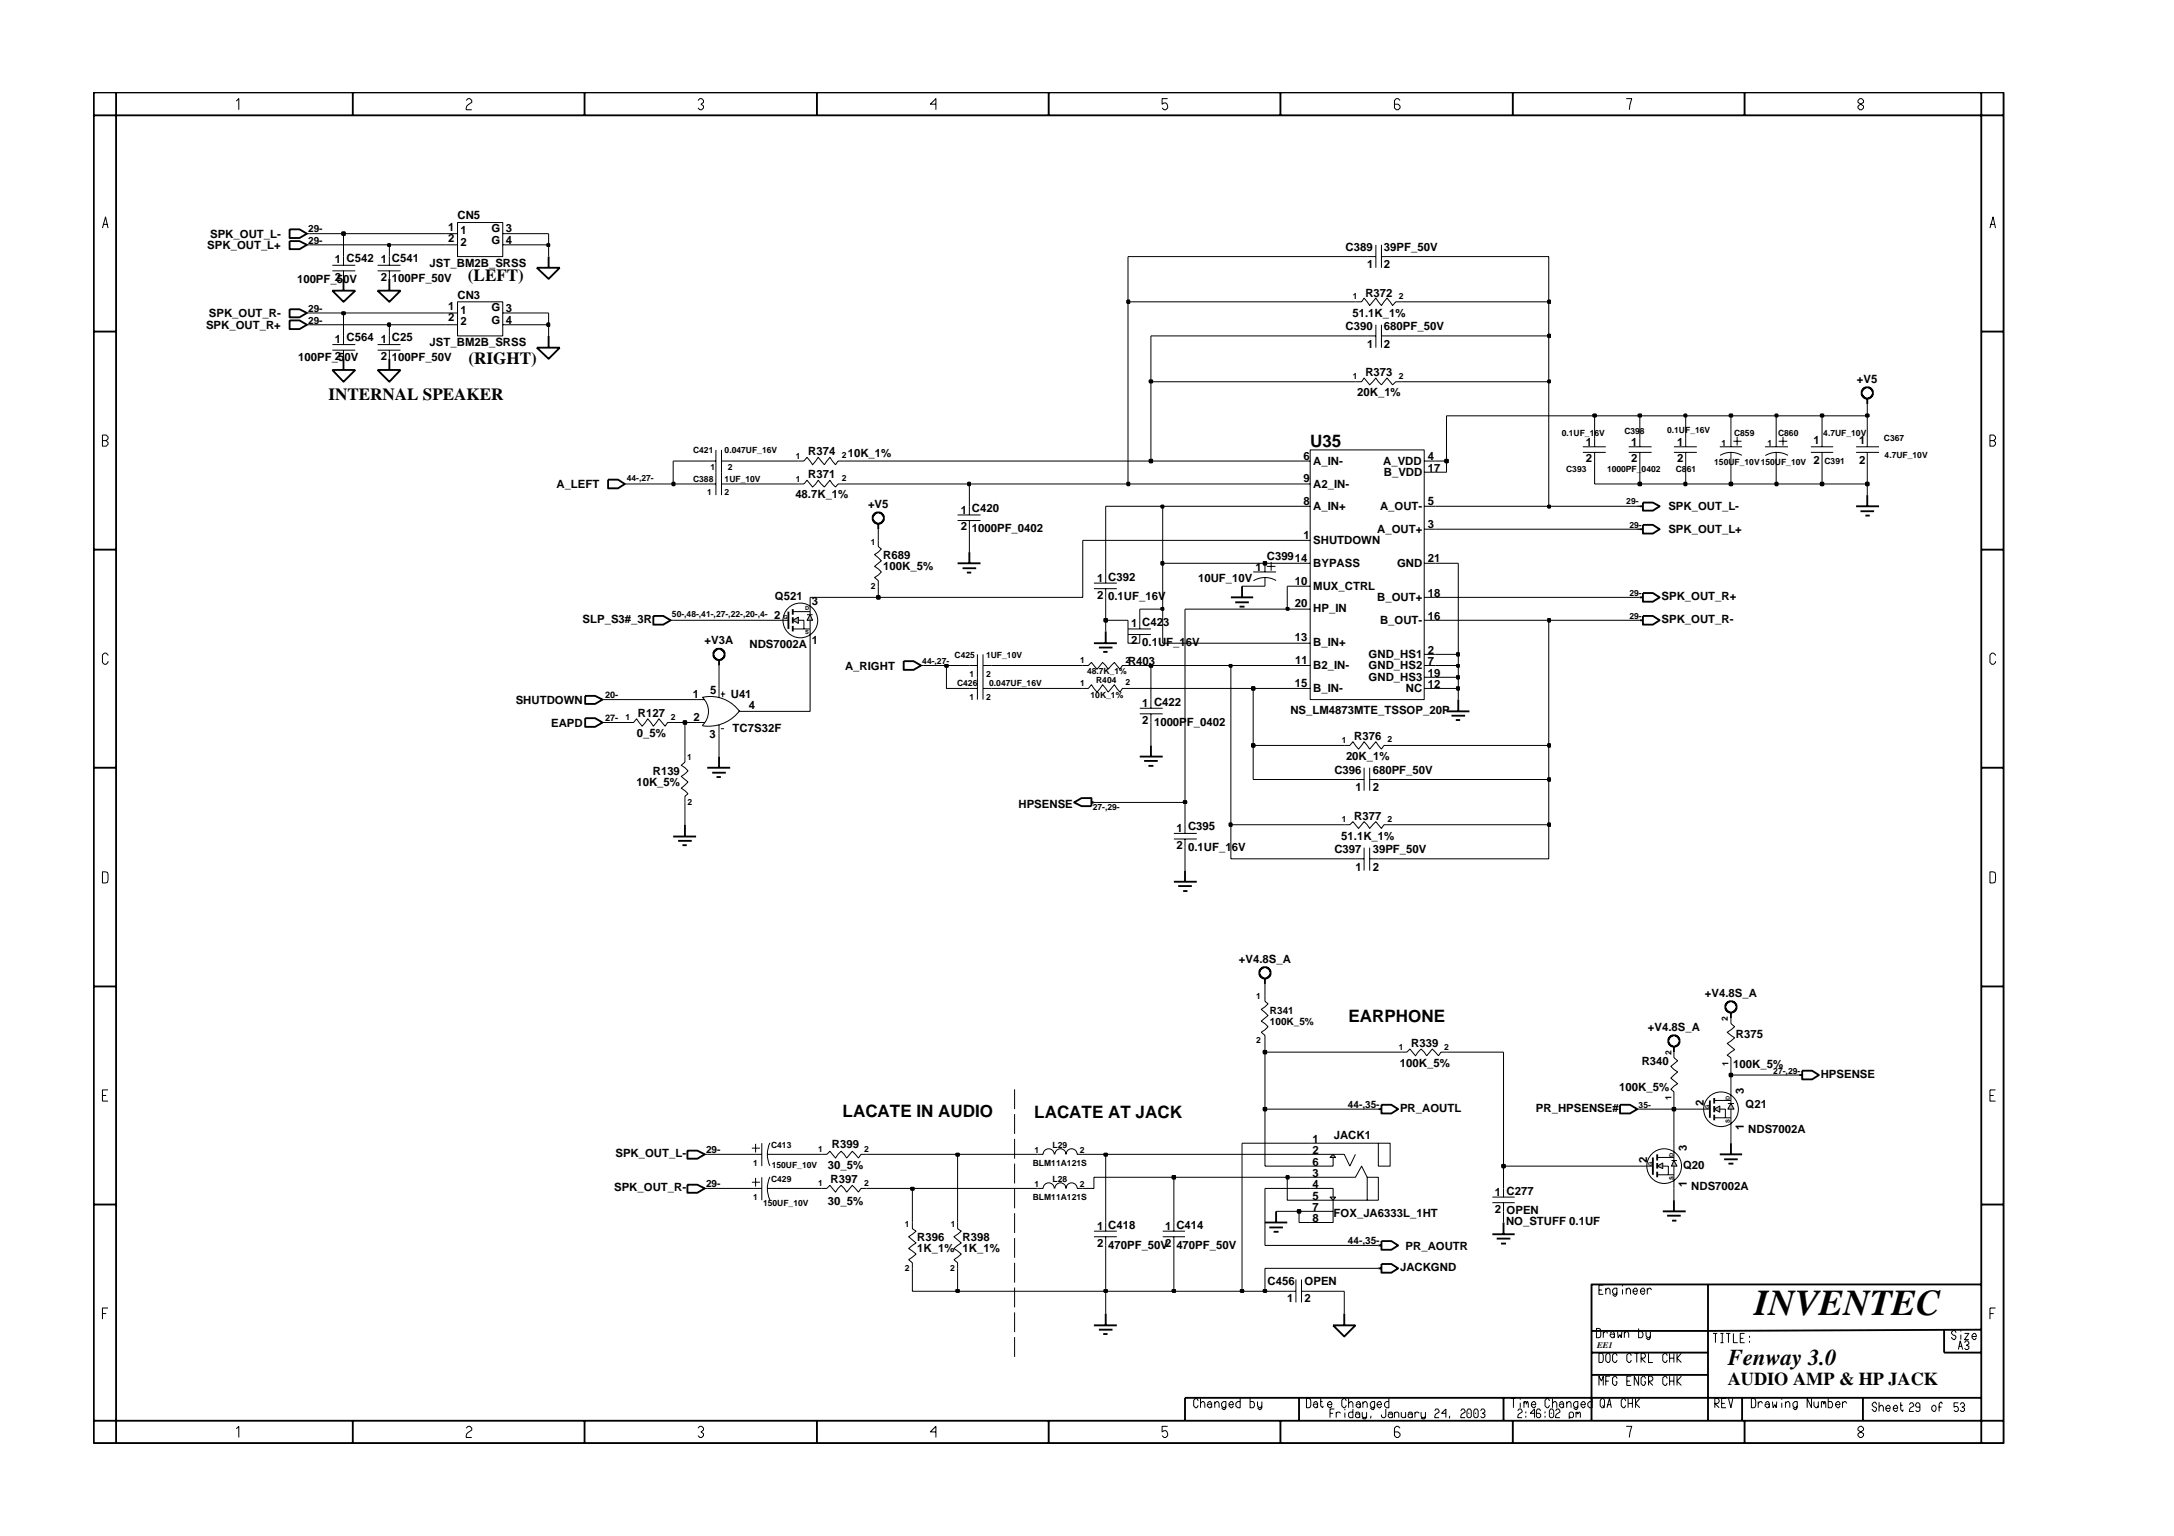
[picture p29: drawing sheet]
<svg xmlns="http://www.w3.org/2000/svg" width="297mm" height="210mm" viewBox="0 0 297 210" stroke-linecap="round" stroke-linejoin="round" font-family="sans-serif">
<defs><g id="words">
<text font-size="5" x="239.7" y="179.7">INVENTEC</text>
<text font-size="3.1" x="236.1" y="186.5">Fenway 3.0</text>
<text font-size="2.5" x="236.1" y="189.2">AUDIO AMP &amp; HP JACK</text>
<g font-size="2.3">
<text x="63.9" y="38.4">(LEFT)</text>
<text x="64" y="49.7">(RIGHT)</text>
<text x="44.9" y="54.7">INTERNAL SPEAKER</text>
<text x="179" y="61.1">U35</text>
<text x="184.3" y="139.6">EARPHONE</text>
<text x="115.1" y="152.6">LACATE IN AUDIO</text>
<text x="141.3" y="152.8">LACATE AT JACK</text>
</g>
<g font-size="1.6">
<text x="62.5" y="30">CN5</text>
<text x="28.3" y="34">SPK_OUT_L+</text>
<text x="28.7" y="32.5">SPK_OUT_L-</text>
<text x="45.7" y="36">1 C542</text>
<text x="52" y="36">1 C541</text>
<text x="61.2" y="31.6">1</text>
<text x="61.2" y="33.1">2</text>
<text x="62.9" y="32">1</text>
<text x="62.9" y="33.6">2</text>
<text x="67.2" y="31.7">G</text>
<text x="67.2" y="33.3">G</text>
<text x="69.1" y="31.8">3</text>
<text x="69.1" y="33.3">4</text>
<text x="183.9" y="34.3">C389</text>
<text x="189.1" y="34.3">39PF_50V</text>
<text x="40.6" y="38.7">100PF_50V</text>
<text x="45.7" y="38.4">2</text>
<text x="52" y="38.4">2</text>
<text x="53.5" y="38.5">100PF_50V</text>
<text x="58.7" y="36.4">JST_BM2B_SRSS</text>
<text x="62.5" y="40.9">CN3</text>
<text x="186.6" y="40.6">R372</text>
<text x="186.8" y="36.6">1</text>
<text x="189.1" y="36.6">2</text>
<text x="28.2" y="44.9">SPK_OUT_R+</text>
<text x="28.5" y="43.3">SPK_OUT_R-</text>
<text x="45.7" y="46.9">1 C564</text>
<text x="52" y="46.9">1 C25</text>
<text x="58.7" y="47.3">JST_BM2B_SRSS</text>
<text x="61.2" y="42.4">1</text>
<text x="61.2" y="43.9">2</text>
<text x="62.9" y="42.9">1</text>
<text x="62.9" y="44.5">2</text>
<text x="67.2" y="42.6">G</text>
<text x="67.2" y="44.3">G</text>
<text x="69.1" y="42.6">3</text>
<text x="69.1" y="44.2">4</text>
<text x="183.9" y="45.1">C390</text>
<text x="184.8" y="43.3">51.1K_1%</text>
<text x="186.8" y="47.5">1</text>
<text x="189.1" y="47.5">2</text>
<text x="189.1" y="45.1">680PF_50V</text>
<text x="40.8" y="49.4">100PF_50V</text>
<text x="45.7" y="49.2">2</text>
<text x="52" y="49.2">2</text>
<text x="53.5" y="49.4">100PF_50V</text>
<text x="186.6" y="51.4">R373</text>
<text x="253.7" y="52.3">+V5</text>
<text x="185.4" y="54.1">20K_1%</text>
<text x="110.4" y="62.2">R374</text>
<text x="110.4" y="65.4">R371</text>
<text x="115.8" y="62.4">10K_1%</text>
<text x="178.1" y="65.9">9</text>
<text x="178.1" y="62.8">6</text>
<text x="179.4" y="63.5">A_IN-</text>
<text x="189" y="63.5">A_VDD</text>
<text x="189.1" y="65">B_VDD</text>
<text x="195.1" y="62.9">4</text>
<text x="195.1" y="64.4">17</text>
<text x="216.7" y="63.2">2</text>
<text x="216.7" y="60.9">1</text>
<text x="222.9" y="63.2">2</text>
<text x="222.9" y="60.9">1</text>
<text x="229.1" y="60.9">1</text>
<text x="229.1" y="63.2">2</text>
<text x="247.8" y="60.7">1</text>
<text x="247.8" y="63.4">2</text>
<text x="254" y="60.7">1</text>
<text x="254" y="63.4">2</text>
<text x="76" y="66.7">A_LEFT</text>
<text x="108.7" y="68.1">48.7K_1%</text>
<text x="118.6" y="69.4">+V5</text>
<text x="131.3" y="70.2">1 C420</text>
<text x="178.1" y="69">8</text>
<text x="179.4" y="66.6">A2_IN-</text>
<text x="179.4" y="69.7">A_IN+</text>
<text x="188.6" y="69.7">A_OUT-</text>
<text x="195.1" y="69">5</text>
<text x="228" y="69.8">SPK_OUT_L-</text>
<text x="120.7" y="76.4">R689</text>
<text x="120.7" y="77.9">100K_5%</text>
<text x="131.3" y="72.5">2</text>
<text x="132.8" y="72.7">1000PF_0402</text>
<text x="171.6" y="78">1</text>
<text x="173.1" y="76.5">C39914</text>
<text x="178.1" y="73.7">1</text>
<text x="179.4" y="74.3">SHUTDOWN</text>
<text x="179.4" y="77.5">BYPASS</text>
<text x="188.2" y="72.8">A_OUT+</text>
<text x="190.9" y="77.5">GND</text>
<text x="195.1" y="72.1">3</text>
<text x="195.1" y="76.8">21</text>
<text x="228" y="72.9">SPK_OUT_L+</text>
<text x="105.9" y="82.1">Q521</text>
<text x="110.9" y="82.7">3</text>
<text x="149.9" y="79.5">1 C392</text>
<text x="149.9" y="81.9">2</text>
<text x="151.4" y="82.1">0.1UF_16V</text>
<text x="163.7" y="79.5">10UF_10V</text>
<text x="176.9" y="83">20</text>
<text x="176.9" y="79.9">10</text>
<text x="179.4" y="83.6">HP_IN</text>
<text x="179.4" y="80.6">MUX_CTRL</text>
<text x="188.2" y="82.1">B_OUT+</text>
<text x="195.1" y="81.5">18</text>
<text x="227" y="82">SPK_OUT_R+</text>
<text x="79.6" y="85.2">SLP_S3#_3R</text>
<text x="96.3" y="88">+V3A</text>
<text x="102.4" y="88.6">NDS7002A</text>
<text x="105.8" y="84.6">2</text>
<text x="110.9" y="88">1</text>
<text x="154.5" y="85.7">1 C423</text>
<text x="154.5" y="88.1">2</text>
<text x="156.1" y="88.2">0.1UF_16V</text>
<text x="176.9" y="87.6">13</text>
<text x="179.4" y="88.3">B_IN+</text>
<text x="187" y="89.9">GND_HS1</text>
<text x="188.6" y="85.3">B_OUT-</text>
<text x="195.1" y="84.7">16</text>
<text x="195.1" y="89.3">2</text>
<text x="227" y="85.2">SPK_OUT_R-</text>
<text x="94.7" y="95.4">1</text>
<text x="97" y="94.8">5</text>
<text x="99.9" y="95.3">U41</text>
<text x="115.5" y="91.5">A_RIGHT</text>
<text x="154.1" y="90.9">R403</text>
<text x="176.9" y="93.9">15</text>
<text x="177" y="90.8">11</text>
<text x="179.4" y="91.4">B2_IN-</text>
<text x="179.4" y="94.6">B_IN-</text>
<text x="187" y="93">GND_HS3</text>
<text x="187" y="91.4">GND_HS2</text>
<text x="192.1" y="94.6">NC</text>
<text x="195.1" y="90.9">7</text>
<text x="195.1" y="92.5">19</text>
<text x="195.1" y="94">12</text>
<text x="70.5" y="96.2">SHUTDOWN</text>
<text x="75.3" y="99.3">EAPD</text>
<text x="87" y="100.8">0_5%</text>
<text x="87.2" y="98">R127</text>
<text x="94.8" y="98.6">2</text>
<text x="97" y="100.9">3</text>
<text x="100.1" y="100">TC7S32F</text>
<text x="102.3" y="97">4</text>
<text x="156.1" y="96.6">1 C422</text>
<text x="156.1" y="98.9">2</text>
<text x="157.7" y="99.2">1000PF_0402</text>
<text x="176.3" y="97.6">NS_LM4873MTE_TSSOP_20P</text>
<text x="185" y="101.1">R376</text>
<text x="86.9" y="107.5">10K_5%</text>
<text x="89.2" y="105.9">R139</text>
<text x="182.3" y="105.7">C396</text>
<text x="183.9" y="103.8">20K_1%</text>
<text x="187.6" y="105.7">680PF_50V</text>
<text x="139.2" y="110.4">HPSENSE</text>
<text x="160.7" y="113.7">1 C395</text>
<text x="185" y="112">R377</text>
<text x="185.2" y="108">1</text>
<text x="187.6" y="108">2</text>
<text x="160.7" y="116">2</text>
<text x="162.3" y="116.3">0.1UF_16V</text>
<text x="182.3" y="116.6">C397</text>
<text x="183.3" y="114.7">51.1K_1%</text>
<text x="185.2" y="119">1</text>
<text x="187.6" y="116.6">39PF_50V</text>
<text x="187.6" y="119">2</text>
<text x="169.3" y="131.6">+V4.8S_A</text>
<text x="232.9" y="136.2">+V4.8S_A</text>
<text x="192.8" y="143.1">R339</text>
<text x="225.2" y="140.9">+V4.8S_A</text>
<text x="237.2" y="141.8">R375</text>
<text x="191.3" y="145.8">100K_5%</text>
<text x="221.2" y="149">100K_5%</text>
<text x="224.3" y="145.6">R340</text>
<text x="236.8" y="145.9">100K_5%</text>
<text x="238.3" y="149.5" transform="rotate(-90 238.3 149.5)">3</text>
<text x="248.8" y="147.3">HPSENSE</text>
<text x="182.2" y="155.7">JACK1</text>
<text x="191.3" y="152">PR_AOUTL</text>
<text x="209.9" y="152">PR_HPSENSE#</text>
<text x="232.8" y="151.1" transform="rotate(-90 232.8 151.1)">2</text>
<text x="238.3" y="154.4" transform="rotate(-90 238.3 154.4)">1</text>
<text x="238.5" y="151.4">Q21</text>
<text x="238.9" y="154.8">NDS7002A</text>
<text x="84.1" y="158.2">SPK_OUT_L-</text>
<text x="113.1" y="159.7">30_5%</text>
<text x="113.5" y="161.6">R397</text>
<text x="113.7" y="156.8">R399</text>
<text x="179.4" y="156.1">1</text>
<text x="179.4" y="157.7">2</text>
<text x="179.4" y="160.8">3</text>
<text x="179.4" y="159.3">6</text>
<text x="225.1" y="158.9" transform="rotate(-90 225.1 158.9)">2</text>
<text x="230" y="159.7">Q20</text>
<text x="230.5" y="157.3" transform="rotate(-90 230.5 157.3)">3</text>
<text x="83.9" y="162.8">SPK_OUT_R-</text>
<text x="113.1" y="164.6">30_5%</text>
<text x="179.4" y="162.3">4</text>
<text x="179.4" y="163.9">5</text>
<text x="179.4" y="165.5">7</text>
<text x="179.4" y="167">8</text>
<text x="182.2" y="166.3">FOX_JA6333L_1HT</text>
<text x="204.2" y="163.4">1 C277</text>
<text x="204.2" y="165.7">2 OPEN</text>
<text x="205.8" y="167.5">NO_STUFF 0.1UF</text>
<text x="230.5" y="162.2" transform="rotate(-90 230.5 162.2)">1</text>
<text x="231.1" y="162.6">NDS7002A</text>
<text x="125.3" y="169.6">R396</text>
<text x="125.3" y="171.1">1K_1% 1K_1%</text>
<text x="131.5" y="169.6">R398</text>
<text x="149.9" y="168.1">1 C418</text>
<text x="149.9" y="170.4">2</text>
<text x="151.4" y="170.6">470PF_50V2</text>
<text x="159.2" y="168.1">1 C414</text>
<text x="160.7" y="170.6">470PF_50V</text>
<text x="191.3" y="173.7">JACKGND</text>
<text x="192.1" y="170.8">PR_AOUTR</text>
<text x="173.2" y="175.7">C456</text>
<text x="175.9" y="178">1</text>
<text x="178.3" y="175.7">OPEN</text>
<text x="178.3" y="178">2</text>
</g>
<g font-size="1.4">
<text x="42.1" y="31.8">29-</text>
<text x="42.1" y="33.3">29-</text>
<text x="42.1" y="42.6">29-</text>
<text x="42.1" y="44.2">29-</text>
<text x="173.5" y="138.5">R341</text>
<text x="173.5" y="140.1">100K_5%</text>
<text x="184.2" y="151.4">44-,35-</text>
<text x="96.5" y="157.6">29-</text>
<text x="96.5" y="162.2">29-</text>
<text x="184.2" y="170">44-,35-</text>
</g>
<g font-size="1.2">
<text x="184.9" y="40.9">1</text>
<text x="191.1" y="40.9">2</text>
<text x="184.9" y="51.8">1</text>
<text x="191.1" y="51.7">2</text>
<text x="213.4" y="59.5">0.1UF_16V</text>
<text x="221.9" y="59.3">C398</text>
<text x="227.8" y="59.1">0.1UF_16V</text>
<text x="236.9" y="59.5">C859</text>
<text x="242.9" y="59.5">C860</text>
<text x="249.1" y="59.5">4.7UF_10V</text>
<text x="85.6" y="65.7">44-,27-</text>
<text x="94.7" y="65.8">C388</text>
<text x="94.7" y="61.9">C421</text>
<text x="97.1" y="64.2">1</text>
<text x="99" y="65.8">1UF_10V</text>
<text x="99" y="61.9">0.047UF_16V</text>
<text x="99.4" y="64.2">2</text>
<text x="108.7" y="65.8">1</text>
<text x="108.7" y="62.7">1</text>
<text x="115" y="65.7">2</text>
<text x="115" y="62.6">2</text>
<text x="214" y="64.5">C393</text>
<text x="219.6" y="64.5">1000PF_0402</text>
<text x="229" y="64.5">C861</text>
<text x="234.2" y="63.6">150UF_10V150UF_10V</text>
<text x="235.2" y="60.9">1</text>
<text x="241.5" y="60.9">1</text>
<text x="249.3" y="63.4">C391</text>
<text x="257.4" y="60.2">C367</text>
<text x="257.5" y="62.6">4.7UF_10V</text>
<text x="96.6" y="67.7">1</text>
<text x="99" y="67.7">2</text>
<text x="222.2" y="68.8">29-</text>
<text x="119" y="74.4">1</text>
<text x="222.6" y="72.2">29-</text>
<text x="119" y="80.4">2</text>
<text x="222.6" y="81.5">29-</text>
<text x="91.8" y="84.3">50-,48-,41-,27-,22-,20-,4-</text>
<text x="130.4" y="89.9">C425</text>
<text x="134.7" y="89.9">1UF_10V</text>
<text x="222.6" y="84.6">29-</text>
<text x="82.7" y="95.4">20-</text>
<text x="126" y="90.8">44-,27-</text>
<text x="130.8" y="93.7">C426</text>
<text x="132.4" y="95.6">1</text>
<text x="132.4" y="92.6">1</text>
<text x="134.7" y="95.6">2</text>
<text x="134.7" y="92.6">2</text>
<text x="135.2" y="93.7">0.047UF_16V</text>
<text x="147.6" y="93.7">1</text>
<text x="147.6" y="90.6">1</text>
<text x="148.5" y="92.1">48.7K_1%</text>
<text x="149" y="95.4">10K_1%</text>
<text x="149.8" y="93.3">R404</text>
<text x="153.8" y="93.7">2</text>
<text x="153.8" y="90.6">2</text>
<text x="82.7" y="98.6">27-</text>
<text x="85.5" y="98.4">1</text>
<text x="91.6" y="98.4">2</text>
<text x="183.3" y="101.5">1</text>
<text x="189.6" y="101.4">2</text>
<text x="93.9" y="103.9">1</text>
<text x="94" y="110">2</text>
<text x="149.3" y="110.7">27-,29-</text>
<text x="183.3" y="112.4">1</text>
<text x="189.6" y="112.4">2</text>
<text x="171.6" y="136.6">1</text>
<text x="171.6" y="142.6">2</text>
<text x="191.1" y="143.4">1</text>
<text x="197.3" y="143.4">2</text>
<text x="236.1" y="139.5" transform="rotate(-90 236.1 139.5)">2</text>
<text x="228.4" y="144.1" transform="rotate(-90 228.4 144.1)">2</text>
<text x="236.2" y="145.7" transform="rotate(-90 236.2 145.7)">1</text>
<text x="242.3" y="146.7">27-,29-</text>
<text x="223.9" y="151.4">35-</text>
<text x="228.4" y="150.4" transform="rotate(-90 228.4 150.4)">1</text>
<text x="102.9" y="159.3">1</text>
<text x="105.4" y="161.5">C429</text>
<text x="105.4" y="156.8">C413</text>
<text x="105.4" y="159.6">150UF_10V</text>
<text x="111.8" y="157.4">1</text>
<text x="118.1" y="157.4">2</text>
<text x="141.1" y="159.4">BLM11A121S</text>
<text x="141.3" y="157.6">1</text>
<text x="143.8" y="156.8">L29</text>
<text x="143.8" y="161.5">L28</text>
<text x="147.5" y="157.6">2</text>
<text x="102.9" y="163.9">1</text>
<text x="104.3" y="164.9">150UF_10V</text>
<text x="111.8" y="162.1">1</text>
<text x="118.1" y="162.1">2</text>
<text x="123.6" y="167.7">1</text>
<text x="129.9" y="167.7">1</text>
<text x="141.1" y="164">BLM11A121S</text>
<text x="141.3" y="162.2">1</text>
<text x="147.5" y="162.2">2</text>
<text x="123.6" y="173.7">2</text>
<text x="129.8" y="173.7">2</text>
<text x="218.2" y="184.2">EE1</text>
</g>
<g font-size=".8">
<text x="110" y="83.4">D</text>
<text x="107" y="84.5">G</text>
<text x="110" y="86.6">S</text>
<text x="233.6" y="151.5" transform="rotate(-90 233.6 151.5)">G</text>
<text x="236.4" y="153.5" transform="rotate(-90 236.4 153.5)">S</text>
<text x="236.4" y="150.3" transform="rotate(-90 236.4 150.3)">D</text>
<text x="225.8" y="159.3" transform="rotate(-90 225.8 159.3)">G</text>
<text x="228.7" y="161.3" transform="rotate(-90 228.7 161.3)">S</text>
<text x="228.7" y="158.1" transform="rotate(-90 228.7 158.1)">D</text>
</g>
</g></defs>
<g fill="none" stroke="#000" stroke-width=".25">
<path d="M73.3 36.6h3.2l-1.5 1.5zM75 35.1v1.5M39.6 42.3h1.3l1 .5-1 .6h-1.3zM51.6 50.6h3.1l-1.5 1.6zM53.2 49v1.6M119.5 70.2h.1a.72 .72 0 0 1 .9 0l.3 .3v.5l-.5 .6h-.6l-.4-.4-.1-.7zM120 71.6v.7M89.3 84.2h1.3l1 .6-1 .6h-1.3zM224.1 81.6h.4M224.5 81h1.3l1 .6-1 .6h-1.3zM188.3 151.6h.5M188.8 151h1.3l.9 .6-.9 .6h-1.3z"/>
<path d="M172.8 167.1h3.1M173.4 167.7h1.9M174 168.3h.7M174.4 165.5v1.6M203.9 168.7h3.1M204.5 169.3h1.9M205.1 169.9h.7M205.4 167.1v1.6"/>
</g>
<g fill="none" stroke="#000" stroke-width=".14">
<path d="M41.9 42.8h.4M185.2 41.2h.8l.4-.5 .7 1.1 .9-1.1 .8 1.1 .7-1.1 .8 1.1 .4-.6h.8M230.3 59.9v1.2M120 73.8v.9l.4 .3-.9 .8 .9 .8-.9 .8 .9 .8-.9 .7 .5 .4v.8M177.5 63h1.5M177.5 66.1h1.5M177.5 69.2h1.5M177.5 73.8h1.5M177.5 77h1.5M179 61.5h15.6v34.1h-15.6zM194.6 63h1.5M194.6 69.2h1.5"/>
<path d="M194.6 77h1.5M194.6 64.5h1.5M194.6 72.3h1.5M228.7 61.1h3.1M228.7 61.8h3.1M230.3 61.8v1.2M91.6 84.8h.4M177.5 80.1h1.5M177.5 83.2h1.5M177.5 87.9h1.5M177.5 90.9h1.5M177.5 94.1h1.5"/>
<path d="M194.6 81.6h1.5M194.6 84.8h1.5M194.6 89.4h1.5M194.6 90.9h1.5M194.6 94.1h1.5M194.6 92.6h1.5M183.7 112.7h.7l.5-.4 .7 .9 .8-.9 .7 .9 .9-.9 .8 .9 .3-.5h.8M183.7 101.9h.7l.5-.5 .7 1 .8-1 .7 1 .9-1 .8 1 .3-.5h.8M179 157.7h4.7l.7 1.7 .8-1.7M179 156.2h9.3M182.1 157.7v1.7h-3.1M188.3 156.2h1.6v3.2h-1.6z"/>
<path d="M124.7 167.1v.8l.5 .3-1.1 .8 1.1 .9-1.1 .7 1.1 .8-1.1 .7 .6 .5v.7M175.9 176.5h1.2M177.1 174.9v3.1M177.8 176.5h1.2M177.8 174.9v3.1M179 160.9h6.2l.8-1.5 .8 1.5M179 162.4h3.1v1.6M179 164h7.8M186.8 160.9h1.5v3.1h-1.5z"/>
</g>
<g fill="#b3b3b3" stroke="#000" stroke-width=".14">
<path d="M181.7 158.2l.4-.5 .4 .5z" fill-rule="evenodd"/>
<path d="M181.7 163.6h.8l-.4 .4z" fill-rule="evenodd"/>
</g>
<g fill="none" stroke="#000" stroke-width=".14">
<path d="M60.9 44.4h1.6M60.9 42.8h1.6M62.5 41.2h6.2v4.7h-6.2zM68.7 44.4h1.5M68.7 42.8h1.5M236.5 59.9v1.2M237.3 59.7v1.2M96.6 66.1h1.2M97.8 64.5v3.2M98.6 66.1h1.2M98.6 64.5v3.2M223.7 72.3h.4"/>
<path d="M235 61.1h3M235 62.2a2.88 2.88 0 0 1 3 0M236.5 61.8v1.2M236.8 60.3h1.1M82.3 98.7h.4M95.1 95.6h1.2M95.1 98.7h1.2M95.9 95.3a2.62 2.62 0 0 1 .1 3.8M96 95.3a4.9 4.9 0 0 1 5 1.9h1.9M98.2 94.1v1.2M98.2 99.1v1.2M98.5 94.8h.6"/>
<path d="M98.5 99.6h.4M98.7 94.5v.8M101.1 97.1a5.3 5.3 0 0 1-5.1 2.1M147.9 90.9h.8l.4-.4 .8 1 .8-1 .7 1 .9-1 .7 1 .4-.6h.7M154.1 86h3.2M154.1 86.7h3.2M155.7 84.8v1.2M155.7 86.7v1.2M93.6 103.4v.8l-.5 .4 .9 .7-.9 .8 .9 .8-.9 .8 .9 .8-.4 .3v.9M160.4 113.9h3.1M160.4 114.7h3.1M161.9 112.7v1.2"/>
<path d="M161.9 114.7v1.1M224.1 159.4h1.7M96.3 162.4h.3M130.8 167.1v.8l.5 .3-1 .8 1 .9-1 .7 1 .8-1 .7 .5 .5v.7M141.8 162.4h.7a.76 .76 0 0 1 .8-.8 .76 .76 0 0 1 .7 .8M144.1 162.4a.76 .76 0 0 1 .8-.8 .76 .76 0 0 1 .8 .8 .76 .76 0 0 1 .7-.8 .76 .76 0 0 1 .8 .8h.7M158.9 168.2h3M158.9 169h3M160.4 167.1v1.1M160.4 169v1.2M182.1 164v1.5h-3.1M182.1 165.5v1.6h-3.1"/>
</g>
<g fill="none" stroke="#000" stroke-width=".25">
<path d="M224.1 72.3h.4M224.5 71.7h1.3l1 .6-1 .6h-1.3zM80 98.1h1.3l1 .6-1 .6h-1.3zM197.6 97.2h3.2M198.3 97.8h1.9M198.9 98.4h.6M199.2 95.6v1.6M92 114.3h3.1M92.7 114.9h1.8M93.2 115.5h.6M93.6 112.7v1.6M146.8 109.7l1-.6h1.3v1.1h-1.3z"/>
<path d="M149.1 109.7h.4M172.2 132.4l.2-.1a.72 .72 0 0 1 .9 0l.3 .4v.5l-.5 .5h-.5l-.4-.3-.1-.7h.1zM172.8 133.7v.8M225.8 158.2v2.3M93.9 161.9h1.4l1 .5-1 .6h-1.4zM188.3 173.3h.5M188.8 172.7h1.3l.9 .6-.9 .6h-1.3zM227.2 165.5h3.1M227.8 166.1h1.8M228.5 166.8h.6M228.7 164v1.5"/>
</g>
<path d="M228.7 158.6l.4 .8h-.7z" fill-rule="evenodd" fill="#b3b3b3" stroke="#000" stroke-width=".14"/>
<path d="M228.4 158.6h.7" fill="none" stroke="#000" stroke-width=".14"/>
<path d="M226.4 159.4l.8-.5v.8z" fill-rule="evenodd" fill="#b3b3b3" stroke="#000" stroke-width=".14"/>
<path d="M168.2 81.6h3M168.8 82.3h1.8M169.4 82.9h.6M169.7 80.1v1.5M226.4 157.7v.9M226.4 158.9v.8M233.6 150.4v2.4M226.4 160.1v.8" fill="none" stroke="#000" stroke-width=".25"/>
<g fill="none" stroke="#000" stroke-width=".14">
<path d="M185.2 52.2h.8l.4-.5 .7 .9 .9-.9 .8 .9 .7-.9 .8 .9 .4-.4h.8M226.4 158.2h2.3M227.2 159.4h.8v1.1M228.7 156.2v2.4M228.7 159.4v3M231.8 151.6h1.8M226.4 160.5h2.3"/>
<circle cx="227.4" cy="159.4" r="2.37"/>
</g>
<path d="M236.5 150.8l.4 .8h-.8z" fill-rule="evenodd" fill="#b3b3b3" stroke="#000" stroke-width=".14"/>
<path d="M236.1 150.8h.8" fill="none" stroke="#000" stroke-width=".14"/>
<path d="M234.2 151.6l.8-.5v.9z" fill-rule="evenodd" fill="#b3b3b3" stroke="#000" stroke-width=".14"/>
<g fill="none" stroke="#000" stroke-width=".25">
<path d="M39.6 31.3h1.3l1 .6-1 .6h-1.3zM39.6 32.9h1.3l1 .6-1 .6h-1.3zM45.4 39.7h3.1l-1.6 1.5zM46.9 38.1v1.6M51.6 39.7h3.1l-1.5 1.5zM53.2 38.1v1.6M39.6 43.8h1.3l1 .6-1 .6h-1.3zM45.4 50.6h3.1l-1.6 1.6zM46.9 49v1.6M73.3 47.5h3.2l-1.5 1.5zM75 45.9v1.6M254.6 53.1h.1a.72 .72 0 0 1 .9 0l.3 .3v.5l-.5 .6h-.5l-.4-.4-.1-.7z"/>
<path d="M255.1 54.5v.7M83.1 65.5h1.3l1 .6-1 .6h-1.3zM130.8 77h3.2M131.5 77.7h1.9M132.1 78.2h.6M132.4 75.5v1.5M224.1 69.2h.4M224.5 68.7h1.3l1 .5-1 .6h-1.3zM253.6 69.2h3.1M254.2 69.9h1.9M254.9 70.5h.6M255.1 67.7v1.5"/>
<path d="M80 95.1h1.3l1 .5-1 .6h-1.3zM97.7 88.8h.1a.72 .72 0 0 1 .9 0l.3 .4v.5l-.5 .5h-.5l-.4-.4-.1-.6zM98.2 90.2v.7M107.7 83.6v2.4M123.5 90.4h1.3l1 .5-1 .6h-1.3zM149.5 87.9h3.1M150.1 88.5h1.9M150.7 89.1h.6M151.1 86.3v1.6M224.1 84.8h.4M224.5 84.2h1.3l1 .6-1 .6h-1.3zM96.6 104.9h3.2"/>
<path d="M97.3 105.6h1.9M97.9 106.2h.6M98.2 103.4v1.5M155.7 103.4h3.2M156.3 104h1.9M156.9 104.7h.7M157.3 101.9v1.5M161.9 119v1.5M160.4 120.5h3.1M161 121.1h1.8M161.7 121.8h.5M235.8 137.2l.3-.2a.72 .72 0 0 1 .9 0l.3 .3v.6l-.5 .5h-.6l-.4-.4v-.1h-.1z"/>
<path d="M236.5 138.4v.7M93.9 157.2h1.4l1 .5-1 .6h-1.4zM221.3 151h1.4l1 .6-1 .6h-1.4zM228 141.8l.3-.1a.72 .72 0 0 1 .9 0l.3 .3v.5l-.5 .5h-.5l-.5-.3v-.2zM228.7 143v.8M234.2 150v.8M234.2 151.1v.9M234.2 152.3v.8M235 157.7h3M235.6 158.4h1.8M236.2 159h.6M236.5 156.2v1.5"/>
<path d="M245.8 146.9h.4M246.2 146.3h1.4l.9 .6-.9 .6h-1.4zM151.1 179.5v1.6M183.7 179.5v1.6M188.3 170.2h.5M188.8 169.6h1.3l.9 .6-.9 .6h-1.3zM149.5 181.1h3.1M150.1 181.7h1.9M150.7 182.3h.6M182.1 181.1h3.1l-1.5 1.5z"/>
</g>
<g fill="none" stroke="#000" stroke-width=".14">
<path d="M41.9 33.5h.4M41.9 31.9h.4M45.4 36.3h3.1M45.4 37h3.1M46.9 35.1v1.2M46.9 37v1.1M51.6 36.3h3.1M51.6 37h3.1M53.2 35.1v1.2M53.2 37v1.1M60.9 33.5h1.6M60.9 31.9h1.6"/>
<path d="M62.5 30.4h6.2v4.7h-6.2zM68.7 33.5h1.5M68.7 31.9h1.5M186.8 35.1h1.2M188 33.5v3.1M188.8 33.5v3.1M188.8 35.1h1.1M41.9 44.4h.4M45.4 47.1h3.1M45.4 47.9h3.1M46.9 45.9v1.2M46.9 47.9v1.1"/>
<path d="M51.6 47.1h3.1M51.6 47.9h3.1M53.2 45.9v1.2M53.2 47.9v1.1M186.8 45.9h1.2M188 44.4v3.1M188.8 45.9h1.1M188.8 44.4v3.1M217.9 59.9v1.2M224.1 59.9v1.2M242.7 59.9v1.2M243.6 59.7v1.2"/>
<path d="M248.9 59.9v1.2M255.1 59.9v1.2M85.4 66.1h.4M96.6 63h1.2M97.8 61.5v3M98.6 63h1.2M98.6 61.5v3M109.1 63h.7l.5-.5 .7 1 .8-1 .8 1 .8-1 .8 1 .3-.5h.8M109.1 66.1h.7l.5-.5 .7 1 .8-1 .8 1 .8-1 .8 1 .3-.5h.8M130.8 70.4h3.2M130.8 71.1h3.2M132.4 69.2v1.2"/>
<path d="M132.4 71.1v1.2M149.5 79.7h3.1M151.1 78.6v1.1M171.2 78.2h3.2M172.8 77v1.2M172.8 78.9v1.2M173.1 77.4h1.2M173.7 76.8v1.2M174.4 79.3a3 3 0 0 0-3.1 .1M216.3 61.1h3.1M216.3 61.8h3.1M217.9 61.8v1.2"/>
<path d="M222.5 61.1h3.2M222.5 61.8h3.2M223.7 69.2h.4M224.1 61.8v1.2M241.2 61.1h3.1M242.7 61.8v1.2M243 60.3h1.2M244.3 62.2a3 3 0 0 0-3.1 .1M247.4 61.1h3.1M247.4 61.8h3.1M248.9 61.8v1.2M253.6 61.1h3.1"/>
<path d="M253.6 61.8h3.1M255.1 61.8v1.2M82.3 95.6h.4M85.8 98.7h.8l.4-.5 .7 1 .8-1 .8 1 .7-1 .9 1 .3-.5h.8M106 84.8h1.7M125.8 90.9h.4M132.4 94.1h1.1M132.4 90.9h1.1M133.5 89.4v6.2M134.3 94.1h1.2M134.3 89.4v6.2M134.3 90.9h1.2"/>
<path d="M147.9 94.1h.8l.4-.5 .8 1 .8-1 .7 1 .9-1 .7 1 .4-.5h.7M149.5 80.4h3.1M151.1 80.4v1.2M155.7 96.8h3.2M155.7 97.6h3.2M157.3 95.6v1.2M157.3 97.6v1.1M185.2 117.4h1.2M185.2 106.5h1.2M186.4 104.9v3.1M186.4 115.8v3.2M187.1 117.4h1.2"/>
<path d="M187.1 104.9v3.1M187.1 115.8v3.2M187.1 106.5h1.2M172.8 136v.8l.5 .4-1 .7 1 .9-1 .7 1 .8-1 .8 .5 .4v.8M236.5 139.1v.8l.5 .4-1 .8 1 .7-1 .8 1 .8-1 .8 .5 .3v.9M96.3 157.7h.3M102.7 156.9h1.1M102.9 157.7h1.2M103.2 156.3v1.2M104.1 156.2v3.2M104.8 157.7h1.2M105.2 156.2a3.7 3.7 0 0 0 0 3.1"/>
<path d="M112.2 157.7h.8l.4-.4 .8 1 .7-1 .8 1 .7-1 .9 1 .3-.6h.8M141.8 157.7h.7a.76 .76 0 0 1 .8-.7 .76 .76 0 0 1 .7 .7M144.1 157.7a.76 .76 0 0 1 .8-.7 .76 .76 0 0 1 .8 .7 .76 .76 0 0 1 .7-.7 .76 .76 0 0 1 .8 .7h.7M191.5 143.8h.7l.4-.4 .8 .9 .8-.9 .7 .9 .8-.9 .8 .9 .4-.5h.7M223.7 151.6h.4M228.7 143.8v.7l.5 .5-.9 .7 .9 .8-.9 .8 .9 .8-.9 .8 .4 .3v.8M234.2 152.8h2.3M234.2 150.4h2.3M235 151.6h.7v1.2M236.5 148.4v2.4M236.5 151.6v3.1M102.7 161.6h1.1"/>
<path d="M102.9 162.4h1.2M103.2 161v1.2M104.1 160.9v3.1M104.8 162.4h1.2M105.2 160.8a3.7 3.7 0 0 0 0 3.2M112.2 162.4h.8l.4-.4 .8 .9 .7-.9 .8 .9 .7-.9 .9 .9 .3-.5h.8M149.5 168.2h3.1M149.5 169h3.1M151.1 167.1v1.1M151.1 169v1.2M203.9 163.6h3.1M203.9 164.4h3.1"/>
<path d="M205.4 162.4v1.2M205.4 164.4v1.1"/>
<circle cx="235.1" cy="151.6" r="2.37"/>
</g>
<path d="M110.7 84l.3 .8h-.7z" fill-rule="evenodd" fill="#b3b3b3" stroke="#000" stroke-width=".14"/>
<path d="M110.3 84h.7" fill="none" stroke="#000" stroke-width=".14"/>
<path d="M108.3 84.8l.8-.5v.9z" fill-rule="evenodd" fill="#b3b3b3" stroke="#000" stroke-width=".14"/>
<path d="M108.3 83.2v.8M108.3 84.3v.9M108.3 85.5v.8" fill="none" stroke="#000" stroke-width=".25"/>
<g fill="none" stroke="#000" stroke-width=".14">
<path d="M108.3 86h2.4M108.3 83.6h2.4M109.1 84.8h.7v1.2M110.7 81.6v2.4M110.7 84.8v3.1M124.7 173.3v3.2h6.1M151.1 176.5v3M183.7 176.5v3"/>
<circle cx="109.4" cy="84.8" r="2.37"/>
</g>
<path d="M130.7 176.3h.3v.2h-.3z" fill-rule="evenodd" fill="#c2c2c2" stroke="#000" stroke-width=".25"/>
<path d="M130.7 176.3h.3v.2h-.3z" fill="none" stroke="#000" stroke-width=".25"/>
<path d="M130.8 173.3v3.2h20.3" fill="none" stroke="#000" stroke-width=".14"/>
<path d="M150.9 176.3h.3v.2h-.3z" fill-rule="evenodd" fill="#c2c2c2" stroke="#000" stroke-width=".25"/>
<path d="M150.9 176.3h.3v.2h-.3z" fill="none" stroke="#000" stroke-width=".25"/>
<path d="M151.1 170.2v6.3h9.3" fill="none" stroke="#000" stroke-width=".14"/>
<path d="M160.2 176.3h.4v.2h-.4z" fill-rule="evenodd" fill="#c2c2c2" stroke="#000" stroke-width=".25"/>
<path d="M160.2 176.3h.4v.2h-.4z" fill="none" stroke="#000" stroke-width=".25"/>
<path d="M160.4 170.2v6.3h9.3" fill="none" stroke="#000" stroke-width=".14"/>
<path d="M169.5 176.3h.4v.2h-.4z" fill-rule="evenodd" fill="#c2c2c2" stroke="#000" stroke-width=".25"/>
<path d="M169.5 176.3h.4v.2h-.4z" fill="none" stroke="#000" stroke-width=".25"/>
<path d="M169.7 156.2v20.3h3.1" fill="none" stroke="#000" stroke-width=".14"/>
<path d="M172.7 176.3h.3v.2h-.3z" fill-rule="evenodd" fill="#c2c2c2" stroke="#000" stroke-width=".25"/>
<path d="M172.7 176.3h.3v.2h-.3z" fill="none" stroke="#000" stroke-width=".25"/>
<path d="M130.8 157.7v9.4M151.1 157.7v9.4M124.7 162.4v4.7M160.4 160.9v6.2M172.8 162.4v7.8h15.5M174.4 165.5h3.1v1.6h1.5M179 176.5h4.7M188.3 173.3h-15.5v3.2h3.1M205.4 165.5v1.6" fill="none" stroke="#000" stroke-width=".14"/>
<path d="M177.3 165.4h.4v.3h-.4z" fill-rule="evenodd" fill="#c2c2c2" stroke="#000" stroke-width=".25"/>
<path d="M177.3 165.4h.4v.3h-.4z" fill="none" stroke="#000" stroke-width=".25"/>
<path d="M96.6 162.4h6.3M106 162.4h6.2M118.4 162.4h6.3M175.9 160.9v3.1h3.1M177.5 165.5h1.5M228.7 162.4v1.6" fill="none" stroke="#000" stroke-width=".14"/>
<path d="M124.5 162.3h.3v.3h-.3z" fill-rule="evenodd" fill="#c2c2c2" stroke="#000" stroke-width=".25"/>
<path d="M124.5 162.3h.3v.3h-.3z" fill="none" stroke="#000" stroke-width=".25"/>
<path d="M205.4 159.4v3M124.7 162.4h17.1M160.4 160.9h-10.9v1.5h-1.6M172.8 162.4h6.2" fill="none" stroke="#000" stroke-width=".14"/>
<path d="M160.2 160.7h.4v.4h-.4z" fill-rule="evenodd" fill="#c2c2c2" stroke="#000" stroke-width=".25"/>
<path d="M160.2 160.7h.4v.4h-.4z" fill="none" stroke="#000" stroke-width=".25"/>
<path d="M160.4 160.9h15.5" fill="none" stroke="#000" stroke-width=".14"/>
<path d="M175.8 160.7h.3v.4h-.3z" fill-rule="evenodd" fill="#c2c2c2" stroke="#000" stroke-width=".25"/>
<path d="M175.8 160.7h.3v.4h-.3z" fill="none" stroke="#000" stroke-width=".25"/>
<path d="M172.8 151.6v7.8h6.2M175.9 160.9h3.1" fill="none" stroke="#000" stroke-width=".14"/>
<path d="M205.3 159.2h.3v.3h-.3z" fill-rule="evenodd" fill="#c2c2c2" stroke="#000" stroke-width=".25"/>
<path d="M205.3 159.2h.3v.3h-.3z" fill="none" stroke="#000" stroke-width=".25"/>
<path d="M96.6 157.7h6.3M106 157.7h6.2M118.4 157.7h12.4M205.4 143.8v15.6h18.7" fill="none" stroke="#000" stroke-width=".14"/>
<path d="M130.7 157.7h.3v.2h-.3z" fill-rule="evenodd" fill="#c2c2c2" stroke="#000" stroke-width=".25"/>
<path d="M130.7 157.7h.3v.2h-.3z" fill="none" stroke="#000" stroke-width=".25"/>
<path d="M130.8 157.7h11M147.9 157.7h3.2" fill="none" stroke="#000" stroke-width=".14"/>
<path d="M150.9 157.7h.3v.2h-.3z" fill-rule="evenodd" fill="#c2c2c2" stroke="#000" stroke-width=".25"/>
<path d="M150.9 157.7h.3v.2h-.3z" fill="none" stroke="#000" stroke-width=".25"/>
<path d="M151.1 157.7h27.9M169.7 156.2h9.3M228.7 151.6v4.6M236.5 154.7v1.5" fill="none" stroke="#000" stroke-width=".14"/>
<path d="M172.7 151.4h.3v.3h-.3z" fill-rule="evenodd" fill="#c2c2c2" stroke="#000" stroke-width=".25"/>
<path d="M172.7 151.4h.3v.3h-.3z" fill="none" stroke="#000" stroke-width=".25"/>
<path d="M172.8 143.8v7.8h15.5M224.1 151.6h4.6" fill="none" stroke="#000" stroke-width=".14"/>
<path d="M228.5 151.4h.4v.3h-.4z" fill-rule="evenodd" fill="#c2c2c2" stroke="#000" stroke-width=".25"/>
<path d="M228.5 151.4h.4v.3h-.4z" fill="none" stroke="#000" stroke-width=".25"/>
<path d="M228.7 150v1.6h3.1M236.5 146.9v1.5" fill="none" stroke="#000" stroke-width=".14"/>
<path d="M236.3 146.7h.4v.4h-.4z" fill-rule="evenodd" fill="#c2c2c2" stroke="#000" stroke-width=".25"/>
<path d="M236.3 146.7h.4v.4h-.4z" fill="none" stroke="#000" stroke-width=".25"/>
<path d="M236.5 145.4v1.5h9.3" fill="none" stroke="#000" stroke-width=".14"/>
<path d="M172.7 143.6h.3v.3h-.3z" fill-rule="evenodd" fill="#c2c2c2" stroke="#000" stroke-width=".25"/>
<path d="M172.7 143.6h.3v.3h-.3z" fill="none" stroke="#000" stroke-width=".25"/>
<path d="M93.6 109.7v3M161.9 109.7v3M161.9 115.8v3.2M168.2 112.7v4.7h17M211.6 112.7v4.7h-23.3M172.8 134.5v1.5M172.8 142.3v1.5h18.7M197.6 143.8h7.8" fill="none" stroke="#000" stroke-width=".14"/>
<path d="M168 112.5h.3v.4h-.3z" fill-rule="evenodd" fill="#c2c2c2" stroke="#000" stroke-width=".25"/>
<path d="M168 112.5h.3v.4h-.3z" fill="none" stroke="#000" stroke-width=".25"/>
<path d="M168.2 90.9v21.8h15.5M189.9 112.7h21.7" fill="none" stroke="#000" stroke-width=".14"/>
<path d="M211.5 112.5h.3v.4h-.3z" fill-rule="evenodd" fill="#c2c2c2" stroke="#000" stroke-width=".25"/>
<path d="M211.5 112.5h.3v.4h-.3z" fill="none" stroke="#000" stroke-width=".25"/>
<path d="M149.5 109.7h12.4M211.6 106.5v6.2" fill="none" stroke="#000" stroke-width=".14"/>
<path d="M161.7 109.5h.4v.2h-.4z" fill-rule="evenodd" fill="#c2c2c2" stroke="#000" stroke-width=".25"/>
<path d="M161.7 109.5h.4v.2h-.4z" fill="none" stroke="#000" stroke-width=".25"/>
<path d="M161.9 83.2v26.5M171.2 101.9v4.6h14M188.3 106.5h23.3" fill="none" stroke="#000" stroke-width=".14"/>
<path d="M211.5 106.4h.3v.3h-.3z" fill-rule="evenodd" fill="#c2c2c2" stroke="#000" stroke-width=".25"/>
<path d="M211.5 106.4h.3v.3h-.3z" fill="none" stroke="#000" stroke-width=".25"/>
<path d="M93.6 98.7v4.7M157.3 98.7v3.2M98.2 100.3v3.1M211.6 101.9v4.6" fill="none" stroke="#000" stroke-width=".14"/>
<path d="M171.1 101.7h.3v.3h-.3z" fill-rule="evenodd" fill="#c2c2c2" stroke="#000" stroke-width=".25"/>
<path d="M171.1 101.7h.3v.3h-.3z" fill="none" stroke="#000" stroke-width=".25"/>
<path d="M171.2 94.1v7.8h12.5M189.9 101.9h21.7" fill="none" stroke="#000" stroke-width=".14"/>
<path d="M211.5 101.7h.3v.3h-.3z" fill-rule="evenodd" fill="#c2c2c2" stroke="#000" stroke-width=".25"/>
<path d="M211.5 101.7h.3v.3h-.3z" fill="none" stroke="#000" stroke-width=".25"/>
<path d="M82.7 98.7h3.1M92 98.7h1.6M211.6 84.8v17.1" fill="none" stroke="#000" stroke-width=".14"/>
<path d="M93.4 98.6h.4v.3h-.4z" fill-rule="evenodd" fill="#c2c2c2" stroke="#000" stroke-width=".25"/>
<path d="M93.4 98.6h.4v.3h-.4z" fill="none" stroke="#000" stroke-width=".25"/>
<path d="M82.7 95.6h12.4M93.6 98.7h1.5M98.2 90.9v3.2M110.7 87.9v9.3h-7.8M129.3 90.9v3.2h3.1M135.5 94.1h12.4M154.1 94.1h17.1M157.3 90.9v4.7M199.2 94.1v1.5" fill="none" stroke="#000" stroke-width=".14"/>
<path d="M171.1 93.9h.3v.3h-.3z" fill-rule="evenodd" fill="#c2c2c2" stroke="#000" stroke-width=".25"/>
<path d="M171.1 93.9h.3v.3h-.3z" fill="none" stroke="#000" stroke-width=".25"/>
<path d="M171.2 94.1h6.3M196.1 94.1h3.1" fill="none" stroke="#000" stroke-width=".14"/>
<path d="M199.1 93.9h.2v.3h-.2z" fill-rule="evenodd" fill="#c2c2c2" stroke="#000" stroke-width=".25"/>
<path d="M199.1 93.9h.2v.3h-.2z" fill="none" stroke="#000" stroke-width=".25"/>
<path d="M196.1 92.6h3.1v1.5" fill="none" stroke="#000" stroke-width=".14"/>
<path d="M199.1 92.4h.2v.3h-.2z" fill-rule="evenodd" fill="#c2c2c2" stroke="#000" stroke-width=".25"/>
<path d="M199.1 92.4h.2v.3h-.2z" fill="none" stroke="#000" stroke-width=".25"/>
<path d="M126.2 90.9h3.1M199.2 90.9v1.7" fill="none" stroke="#000" stroke-width=".14"/>
<path d="M129.1 90.9h.4v.2h-.4z" fill-rule="evenodd" fill="#c2c2c2" stroke="#000" stroke-width=".25"/>
<path d="M129.1 90.9h.4v.2h-.4z" fill="none" stroke="#000" stroke-width=".25"/>
<path d="M129.3 90.9h3.1M135.5 90.9h12.4M154.1 90.9h3.2" fill="none" stroke="#000" stroke-width=".14"/>
<path d="M157.1 90.9h.3v.2h-.3z" fill-rule="evenodd" fill="#c2c2c2" stroke="#000" stroke-width=".25"/>
<path d="M157.1 90.9h.3v.2h-.3z" fill="none" stroke="#000" stroke-width=".25"/>
<path d="M157.3 90.9h10.9" fill="none" stroke="#000" stroke-width=".14"/>
<path d="M168 90.9h.3v.2h-.3z" fill-rule="evenodd" fill="#c2c2c2" stroke="#000" stroke-width=".25"/>
<path d="M168 90.9h.3v.2h-.3z" fill="none" stroke="#000" stroke-width=".25"/>
<path d="M168.2 90.9h9.3M196.1 90.9h3.1" fill="none" stroke="#000" stroke-width=".14"/>
<path d="M199.1 90.9h.2v.2h-.2z" fill-rule="evenodd" fill="#c2c2c2" stroke="#000" stroke-width=".25"/>
<path d="M199.1 90.9h.2v.2h-.2z" fill="none" stroke="#000" stroke-width=".25"/>
<path d="M196.1 89.4h3.1v1.5" fill="none" stroke="#000" stroke-width=".14"/>
<path d="M199.1 89.3h.2v.3h-.2z" fill-rule="evenodd" fill="#c2c2c2" stroke="#000" stroke-width=".25"/>
<path d="M199.1 89.3h.2v.3h-.2z" fill="none" stroke="#000" stroke-width=".25"/>
<path d="M199.2 77v12.4M92 84.8h14M151.1 84.8v1.5M154.1 84.8v3.1h1.6M158.9 83.2v4.7h18.6" fill="none" stroke="#000" stroke-width=".14"/>
<path d="M150.9 84.6h.3v.3h-.3z" fill-rule="evenodd" fill="#c2c2c2" stroke="#000" stroke-width=".25"/>
<path d="M150.9 84.6h.3v.3h-.3z" fill="none" stroke="#000" stroke-width=".25"/>
<path d="M151.1 81.6v3.2h3M155.7 83.2v1.6M196.1 84.8h15.5" fill="none" stroke="#000" stroke-width=".14"/>
<path d="M211.5 84.6h.3v.3h-.3z" fill-rule="evenodd" fill="#c2c2c2" stroke="#000" stroke-width=".25"/>
<path d="M211.5 84.6h.3v.3h-.3z" fill="none" stroke="#000" stroke-width=".25"/>
<path d="M155.7 83.2h3.2M211.6 84.8h12.5" fill="none" stroke="#000" stroke-width=".14"/>
<path d="M158.7 83.1h.2v.2h-.2z" fill-rule="evenodd" fill="#c2c2c2" stroke="#000" stroke-width=".25"/>
<path d="M158.7 83.1h.2v.2h-.2z" fill="none" stroke="#000" stroke-width=".25"/>
<path d="M158.9 77v6.2M161.9 83.2h14" fill="none" stroke="#000" stroke-width=".14"/>
<path d="M175.8 83.1h.3v.2h-.3z" fill-rule="evenodd" fill="#c2c2c2" stroke="#000" stroke-width=".25"/>
<path d="M175.8 83.1h.3v.2h-.3z" fill="none" stroke="#000" stroke-width=".25"/>
<path d="M110.7 81.6h9.3M175.9 80.1v3.1h1.6" fill="none" stroke="#000" stroke-width=".14"/>
<path d="M119.8 81.5h.4v.3h-.4z" fill-rule="evenodd" fill="#c2c2c2" stroke="#000" stroke-width=".25"/>
<path d="M119.8 81.5h.4v.3h-.4z" fill="none" stroke="#000" stroke-width=".25"/>
<path d="M147.9 73.8v7.8h-27.9v-1.5M151.1 69.2v9.4M169.7 80.1h3.1M175.9 80.1h1.6M196.1 81.6h28" fill="none" stroke="#000" stroke-width=".14"/>
<path d="M158.7 76.8h.2v.3h-.2z" fill-rule="evenodd" fill="#c2c2c2" stroke="#000" stroke-width=".25"/>
<path d="M158.7 76.8h.2v.3h-.2z" fill="none" stroke="#000" stroke-width=".25"/>
<path d="M158.9 69.2v7.8h13.9" fill="none" stroke="#000" stroke-width=".14"/>
<path d="M172.7 76.8h.3v.3h-.3z" fill-rule="evenodd" fill="#c2c2c2" stroke="#000" stroke-width=".25"/>
<path d="M172.7 76.8h.3v.3h-.3z" fill="none" stroke="#000" stroke-width=".25"/>
<path d="M120 72.3v1.5M132.4 66.1v3.1M132.4 72.3v3.2M147.9 73.8h29.6M151.1 69.2h7.8M172.8 77h4.7M196.1 77h3.1M196.1 72.3h28" fill="none" stroke="#000" stroke-width=".14"/>
<path d="M158.7 69.1h.2v.3h-.2z" fill-rule="evenodd" fill="#c2c2c2" stroke="#000" stroke-width=".25"/>
<path d="M158.7 69.1h.2v.3h-.2z" fill="none" stroke="#000" stroke-width=".25"/>
<path d="M158.9 69.2h18.6M196.1 69.2h15.5" fill="none" stroke="#000" stroke-width=".14"/>
<path d="M211.5 69.1h.3v.3h-.3z" fill-rule="evenodd" fill="#c2c2c2" stroke="#000" stroke-width=".25"/>
<path d="M211.5 69.1h.3v.3h-.3z" fill="none" stroke="#000" stroke-width=".25"/>
<path d="M211.6 52.2v17h12.5M85.8 66.1h6.2M255.1 66.1v1.6" fill="none" stroke="#000" stroke-width=".14"/>
<path d="M91.9 66h.2v.3h-.2z" fill-rule="evenodd" fill="#c2c2c2" stroke="#000" stroke-width=".25"/>
<path d="M91.9 66h.2v.3h-.2z" fill="none" stroke="#000" stroke-width=".25"/>
<path d="M92 63v3.1h4.6M99.8 66.1h9.3M115.3 66.1h17.1" fill="none" stroke="#000" stroke-width=".14"/>
<path d="M132.3 66h.2v.3h-.2z" fill-rule="evenodd" fill="#c2c2c2" stroke="#000" stroke-width=".25"/>
<path d="M132.3 66h.2v.3h-.2z" fill="none" stroke="#000" stroke-width=".25"/>
<path d="M132.4 66.1h21.7" fill="none" stroke="#000" stroke-width=".14"/>
<path d="M154 66h.3v.3h-.3z" fill-rule="evenodd" fill="#c2c2c2" stroke="#000" stroke-width=".25"/>
<path d="M154 66h.3v.3h-.3z" fill="none" stroke="#000" stroke-width=".25"/>
<path d="M154.1 41.2v24.9h23.4M217.9 63v3.1h6.2" fill="none" stroke="#000" stroke-width=".14"/>
<path d="M223.9 66h.3v.3h-.3z" fill-rule="evenodd" fill="#c2c2c2" stroke="#000" stroke-width=".25"/>
<path d="M223.9 66h.3v.3h-.3z" fill="none" stroke="#000" stroke-width=".25"/>
<path d="M224.1 63v3.1h6.2" fill="none" stroke="#000" stroke-width=".14"/>
<path d="M230.2 66h.2v.3h-.2z" fill-rule="evenodd" fill="#c2c2c2" stroke="#000" stroke-width=".25"/>
<path d="M230.2 66h.2v.3h-.2z" fill="none" stroke="#000" stroke-width=".25"/>
<path d="M230.3 63v3.1h6.2" fill="none" stroke="#000" stroke-width=".14"/>
<path d="M236.3 66h.4v.3h-.4z" fill-rule="evenodd" fill="#c2c2c2" stroke="#000" stroke-width=".25"/>
<path d="M236.3 66h.4v.3h-.4z" fill="none" stroke="#000" stroke-width=".25"/>
<path d="M236.5 63v3.1h6.2" fill="none" stroke="#000" stroke-width=".14"/>
<path d="M242.6 66h.3v.3h-.3z" fill-rule="evenodd" fill="#c2c2c2" stroke="#000" stroke-width=".25"/>
<path d="M242.6 66h.3v.3h-.3z" fill="none" stroke="#000" stroke-width=".25"/>
<path d="M242.7 63v3.1h6.2" fill="none" stroke="#000" stroke-width=".14"/>
<path d="M248.8 66h.3v.3h-.3z" fill-rule="evenodd" fill="#c2c2c2" stroke="#000" stroke-width=".25"/>
<path d="M248.8 66h.3v.3h-.3z" fill="none" stroke="#000" stroke-width=".25"/>
<path d="M248.9 63v3.1h6.2" fill="none" stroke="#000" stroke-width=".14"/>
<path d="M255 66h.3v.3h-.3z" fill-rule="evenodd" fill="#c2c2c2" stroke="#000" stroke-width=".25"/>
<path d="M255 66h.3v.3h-.3z" fill="none" stroke="#000" stroke-width=".25"/>
<path d="M92 63h4.6M99.8 63h9.3M115.3 63h42M197.6 63v1.5h-1.5M255.1 63v3.1" fill="none" stroke="#000" stroke-width=".14"/>
<path d="M157.1 62.8h.3v.4h-.3z" fill-rule="evenodd" fill="#c2c2c2" stroke="#000" stroke-width=".25"/>
<path d="M157.1 62.8h.3v.4h-.3z" fill="none" stroke="#000" stroke-width=".25"/>
<path d="M157.3 52.2v10.8h20.2M196.1 63h1.5" fill="none" stroke="#000" stroke-width=".14"/>
<path d="M197.5 62.8h.3v.4h-.3z" fill-rule="evenodd" fill="#c2c2c2" stroke="#000" stroke-width=".25"/>
<path d="M197.5 62.8h.3v.4h-.3z" fill="none" stroke="#000" stroke-width=".25"/>
<path d="M217.9 59.9v-3.1h-20.3v6.2M224.1 56.8v3.1M230.3 56.8v3.1M236.5 56.8v3.1M242.7 56.8v3.1M248.9 56.8v3.1M255.1 56.8v3.1" fill="none" stroke="#000" stroke-width=".14"/>
<path d="M217.7 56.7h.3v.2h-.3z" fill-rule="evenodd" fill="#c2c2c2" stroke="#000" stroke-width=".25"/>
<path d="M217.7 56.7h.3v.2h-.3z" fill="none" stroke="#000" stroke-width=".25"/>
<path d="M217.9 56.8h6.2" fill="none" stroke="#000" stroke-width=".14"/>
<path d="M223.9 56.7h.3v.2h-.3z" fill-rule="evenodd" fill="#c2c2c2" stroke="#000" stroke-width=".25"/>
<path d="M223.9 56.7h.3v.2h-.3z" fill="none" stroke="#000" stroke-width=".25"/>
<path d="M224.1 56.8h6.2" fill="none" stroke="#000" stroke-width=".14"/>
<path d="M230.2 56.7h.2v.2h-.2z" fill-rule="evenodd" fill="#c2c2c2" stroke="#000" stroke-width=".25"/>
<path d="M230.2 56.7h.2v.2h-.2z" fill="none" stroke="#000" stroke-width=".25"/>
<path d="M230.3 56.8h6.2" fill="none" stroke="#000" stroke-width=".14"/>
<path d="M236.3 56.7h.4v.2h-.4z" fill-rule="evenodd" fill="#c2c2c2" stroke="#000" stroke-width=".25"/>
<path d="M236.3 56.7h.4v.2h-.4z" fill="none" stroke="#000" stroke-width=".25"/>
<path d="M236.5 56.8h6.2" fill="none" stroke="#000" stroke-width=".14"/>
<path d="M242.6 56.7h.3v.2h-.3z" fill-rule="evenodd" fill="#c2c2c2" stroke="#000" stroke-width=".25"/>
<path d="M242.6 56.7h.3v.2h-.3z" fill="none" stroke="#000" stroke-width=".25"/>
<path d="M242.7 56.8h6.2" fill="none" stroke="#000" stroke-width=".14"/>
<path d="M248.8 56.7h.3v.2h-.3z" fill-rule="evenodd" fill="#c2c2c2" stroke="#000" stroke-width=".25"/>
<path d="M248.8 56.7h.3v.2h-.3z" fill="none" stroke="#000" stroke-width=".25"/>
<path d="M248.9 56.8h6.2" fill="none" stroke="#000" stroke-width=".14"/>
<path d="M255 56.7h.3v.2h-.3z" fill-rule="evenodd" fill="#c2c2c2" stroke="#000" stroke-width=".25"/>
<path d="M255 56.7h.3v.2h-.3z" fill="none" stroke="#000" stroke-width=".25"/>
<path d="M255.1 55.2v1.6" fill="none" stroke="#000" stroke-width=".14"/>
<path d="M157.1 52h.3v.3h-.3z" fill-rule="evenodd" fill="#c2c2c2" stroke="#000" stroke-width=".25"/>
<path d="M157.1 52h.3v.3h-.3z" fill="none" stroke="#000" stroke-width=".25"/>
<path d="M157.3 45.9v6.3h27.9M191.5 52.2h20.1" fill="none" stroke="#000" stroke-width=".14"/>
<path d="M211.5 52h.3v.3h-.3z" fill-rule="evenodd" fill="#c2c2c2" stroke="#000" stroke-width=".25"/>
<path d="M211.5 52h.3v.3h-.3z" fill="none" stroke="#000" stroke-width=".25"/>
<path d="M46.9 42.8v3.1M53.2 44.4v1.5M75 44.4v1.5M157.3 45.9h29.5M189.9 45.9h21.7v6.3" fill="none" stroke="#000" stroke-width=".14"/>
<path d="M211.5 45.7h.3v.4h-.3z" fill-rule="evenodd" fill="#c2c2c2" stroke="#000" stroke-width=".25"/>
<path d="M211.5 45.7h.3v.4h-.3z" fill="none" stroke="#000" stroke-width=".25"/>
<path d="M42.3 44.4h10.9M211.6 41.2v4.7" fill="none" stroke="#000" stroke-width=".14"/>
<path d="M53 44.2h.3v.3h-.3z" fill-rule="evenodd" fill="#c2c2c2" stroke="#000" stroke-width=".25"/>
<path d="M53 44.2h.3v.3h-.3z" fill="none" stroke="#000" stroke-width=".25"/>
<path d="M53.2 44.4h7.7M70.2 44.4h4.8" fill="none" stroke="#000" stroke-width=".14"/>
<path d="M74.8 44.2h.2v.3h-.2z" fill-rule="evenodd" fill="#c2c2c2" stroke="#000" stroke-width=".25"/>
<path d="M74.8 44.2h.2v.3h-.2z" fill="none" stroke="#000" stroke-width=".25"/>
<path d="M42.3 42.8h4.6M75 42.8v1.6" fill="none" stroke="#000" stroke-width=".14"/>
<path d="M46.8 42.7h.3v.2h-.3z" fill-rule="evenodd" fill="#c2c2c2" stroke="#000" stroke-width=".25"/>
<path d="M46.8 42.7h.3v.2h-.3z" fill="none" stroke="#000" stroke-width=".25"/>
<path d="M46.9 42.8h14M70.2 42.8h4.8" fill="none" stroke="#000" stroke-width=".14"/>
<path d="M154 41.1h.3v.3h-.3z" fill-rule="evenodd" fill="#c2c2c2" stroke="#000" stroke-width=".25"/>
<path d="M154 41.1h.3v.3h-.3z" fill="none" stroke="#000" stroke-width=".25"/>
<path d="M154.1 35.1v6.1h31.1M191.5 41.2h20.1" fill="none" stroke="#000" stroke-width=".14"/>
<path d="M211.5 41.1h.3v.3h-.3z" fill-rule="evenodd" fill="#c2c2c2" stroke="#000" stroke-width=".25"/>
<path d="M211.5 41.1h.3v.3h-.3z" fill="none" stroke="#000" stroke-width=".25"/>
<path d="M42.3 33.5h10.9v1.6M46.9 31.9v3.2M75 33.5v1.6M154.1 35.1h32.7M189.9 35.1h21.7v6.1" fill="none" stroke="#000" stroke-width=".14"/>
<path d="M53 33.4h.3v.2h-.3z" fill-rule="evenodd" fill="#c2c2c2" stroke="#000" stroke-width=".25"/>
<path d="M53 33.4h.3v.2h-.3z" fill="none" stroke="#000" stroke-width=".25"/>
<path d="M53.2 33.5h7.7M70.2 33.5h4.8" fill="none" stroke="#000" stroke-width=".14"/>
<path d="M74.8 33.4h.2v.2h-.2z" fill-rule="evenodd" fill="#c2c2c2" stroke="#000" stroke-width=".25"/>
<path d="M74.8 33.4h.2v.2h-.2z" fill="none" stroke="#000" stroke-width=".25"/>
<path d="M42.3 31.9h4.6M75 31.9v1.6" fill="none" stroke="#000" stroke-width=".14"/>
<path d="M46.8 31.8h.3v.3h-.3z" fill-rule="evenodd" fill="#c2c2c2" stroke="#000" stroke-width=".25"/>
<g fill="none" stroke="#000" stroke-width=".25">
<path d="M12.8 12.6h261v184.6h-261zM12.8 15.8h261M15.9 12.6v184.6M48.2 12.6v3.2M79.9 12.6v3.2M111.6 12.6v3.2M143.3 12.6v3.2M174.9 12.6v3.2M206.7 12.6v3.2M238.4 12.6v3.2M270.7 12.6v184.6M46.8 31.8h.3v.3h-.3z"/>
<path d="M12.8 45.3h3.1M270.7 45.3h3.1M12.8 75.1h3.1M270.7 75.1h3.1M12.8 104.9h3.1M270.7 104.9h3.1M12.8 134.8h3.1M270.7 134.8h3.1M12.8 164.6h3.1M233.4 175.5v18.7M270.7 175.5h-53.2v18.7M270.7 164.6h3.1"/>
<path d="M12.8 194.2h261M48.2 194.2v3M79.9 194.2v3M111.6 194.2v3M143.3 194.2v3M174.9 194.2v3M177.5 191v3.2M205.4 191v3.2M206.7 194.2v3M217.5 184.8h15.9M217.5 187.9h15.9M238 191v3.2"/>
<path d="M238.4 194.2v3M254.5 191v3.2M265.6 181.7v3.1h5.1M270.7 191h-108.8v3.2M270.7 181.7l-53.2 .2"/>
</g>
<g fill="none" stroke="#000" stroke-width=".14">
<path d="M32.3 13.8l.3-.3v1.5M63.7 13.7l.3-.2h.2l.3 .2v.3l-.5 .3-.3 .4v.3h.8M95.4 13.7l.2-.2h.3l.2 .2v.3l-.3 .2 .3 .3v.2l-.2 .3h-.3l-.2-.3M127.9 14.2h-.8l.8-.7v1.5M159.5 13.5h-.7v.7l.2-.1a.5 .5 0 0 1 .5 .6l-.2 .3h-.3l-.2-.3M191.3 13.7l-.3-.2h-.2l-.3 .2v1l.3 .3h.2l.3-.3v-.2l-.3-.3h-.5M222.2 13.5h.8l-.4 1.5M253.9 13.7l.2-.2h.3l.2 .2v.3l-.7 .5v.2l.2 .3h.3l.2-.3v-.2l-.7-.5zM14 31.2l.4-1.6 .4 1.6M14.1 30.7h.6M46.9 31.9h14M70.2 31.9h4.8"/>
<path d="M271.9 31.2l.4-1.6 .4 1.6M272 30.7h.6M14 59.5h.5l.3 .2v.3l-.3 .2 .3 .3v.2l-.3 .3h-.5zM14 60.2h.5M271.9 60.2h.5l.3-.2v-.3l-.3-.2h-.5v1.5h.5l.3-.3v-.2l-.3-.3M14.8 89.6l-.3-.3h-.2l-.3 .2v1l.3 .3h.2l.3-.3v-.1M272.7 89.6l-.3-.3h-.3l-.2 .2v1l.2 .3h.3l.3-.3v-.1M14 119.1l.7 .1 .1 .3-.1 1.1-.7 .1zM271.9 119.1l.7 .1 .1 .3-.1 1.1-.7 .1zM14 149.7h.5M14.8 148.9h-.8v1.6h.8M138.6 148.9v2.7"/>
<path d="M138.6 152.2v2.8M138.6 155.6v2.7M138.6 159v2.7M271.9 149.7h.5M272.7 148.9h-.8v1.6h.8M14 179.5h.5M14.8 178.7h-.8v1.6M138.6 162.4v2.7M138.6 165.8v2.7M138.6 169.2v2.7M138.6 172.6v2.7M138.6 176v2.7"/>
<path d="M138.6 179.3v2.7M218.5 176.3h.4M219.1 175.6h-.6v1.3h.6M219.4 176.3l.3-.3h.1l.2 .3v.6M219.4 176v.9M220.9 176.6l-.1 .3h-.2l-.3-.3v-.3l.3-.3h.3v.9l-.1 .2h-.2l-.3-.2M221.7 175.6v.2M221.7 176.2v.7M222.2 176.3l.2-.3h.2l.2 .3v.6M222.2 176v.9M223.1 176.5h.6l-.2-.5h-.1l-.3 .3v.3l.3 .3h.1l.2-.3M224.1 176.5h.6l-.1-.5h-.2l-.3 .3v.3l.3 .3h.2l.1-.3"/>
<path d="M225.1 176.3l.2-.3h.2l.2 .3M225.1 176v.9M271.9 179.5h.5M272.7 178.7h-.8v1.6M32.3 195.3l.3-.4v1.5M63.7 195.2l.3-.3h.2l.3 .3v.2l-.7 .5-.1 .3v.2h.8M95.4 195.2l.2-.3h.3l.2 .3v.2l-.3 .3 .3 .2v.3l-.2 .2h-.3l-.2-.2M127.9 195.7h-.8l.8-.8v1.5M138.6 182.7v2.7M159.5 194.9h-.7v.8l.2-.2a.5 .5 0 0 1 .5 .7l-.2 .2h-.3l-.2-.2M163.7 191.4l-.2-.3h-.1l-.3 .3v.7l.3 .3h.1l.2-.4M164 191.8l.3-.3h.2l.1 .3v.6"/>
<path d="M164 191.1v1.3M165 191.8l.2-.3h.2l.2 .3v.6M165.6 192l-.2-.1-.4 .1v.1l.2 .3h.2l.2-.3M166 191.8l.2-.3h.2l.2 .3v.6M166 191.5v.9M167.5 192.1l-.2 .3h-.1l-.3-.3v-.3l.3-.3h.3v.9l-.2 .2h-.1l-.3-.2M167.9 192h.6l-.2-.5h-.1l-.3 .3v.3l.3 .3h.1l.2-.3M169.4 191.1v1.3h-.3l-.2-.3v-.3l.2-.3h.3M170.8 191.1v1.3h.4l.2-.3v-.3l-.2-.3h-.4M171.8 191.5v.6l.3 .3h.1l.2-.3M172.4 191.5v.9l-.2 .2h-.1l-.3-.2M178.5 191.1l.5 .1 .1 .2v.6l-.1 .3-.2 .1h-.3z"/>
<path d="M179.4 191.8l.3-.3h.2l.1 .3v.6M180 192l-.1-.1-.5 .1v.1l.3 .3h.2l.1-.3M180.4 191.5h.3M180.5 191.1v1l.2 .3 .1-.3M181.4 192h.6l-.2-.5h-.2l-.2 .3v.3l.2 .3h.2l.2-.3M181.7 193.1h.4M182.3 192.5h-.6v1.2M182.6 193.1l.1-.1h.3l.2 .1M182.6 193v.7M183.8 192.5v.2M183.8 193.1v.6M183.9 191.4l-.1-.3h-.2l-.3 .3v.7l.3 .3h.2l.1-.4"/>
<path d="M184.3 191.8l.2-.3h.2l.2 .3v.6M184.3 191.1v1.3M184.9 192.5v1.2h-.5l-.1-.1v-.5l.1-.1h.5M185.2 193.1l.2-.1h.2l.2 .1v.6M185.3 191.8l.2-.3h.2l.2 .3v.6M185.8 193.3l-.2-.1-.4 .1v.3l.2 .1h.2l.2-.1M185.9 192l-.2-.1-.4 .1v.1l.2 .3h.2l.2-.3M186.1 193v.6l.2 .1h.2l.2-.1M186.2 191.8l.3-.3h.1l.2 .3v.6M186.2 191.5v.9M186.7 193v.7l-.2 .2h-.2l-.2-.2M187.3 193.5l-.1 .3"/>
<path d="M187.8 192.1l-.2 .3h-.1l-.3-.3v-.3l.3-.3h.3v.9l-.2 .2h-.1l-.3-.2M188.2 192h.6l-.2-.5h-.2l-.2 .3v.3l.2 .3h.2l.2-.3M189.3 192.5v1.1l-.1 .1h-.3l-.1-.1v-.3M189.7 193.1l.2-.1h.2l.2 .1v.6M189.8 191.1v1.3h-.4l-.2-.3v-.3l.2-.3h.4M190.3 193.3l-.2-.1-.4 .1v.3l.2 .1h.2l.2-.1M190.5 193.1l.2-.1h.3l.1 .1v.6M190.5 193v.7M191.3 195.2l-.3-.3h-.2l-.3 .3v1l.3 .2h.2l.3-.2v-.3l-.3-.2h-.5M191.5 193v.6l.1 .1h.3l.2-.1M192.1 193v.7M192.4 193.1l.2-.1h.2l.2 .1v.6"/>
<path d="M193 193.3l-.2-.1-.4 .1v.3l.2 .1h.2l.2-.1M193.3 193.1l.2-.1h.2l.2 .1M193.3 193v.7M194.2 193v.6l.1 .1h.3l.2-.1M194.8 193v.7l-.2 .2h-.3l-.1-.2M196 192.8l.2-.3h.3l.1 .3v.2l-.4 .2-.2 .4v.1h.6M197.6 193.1h-.6l.6-.6v1.2M198.1 193.5l-.1 .3M199.6 192.8l.2-.3h.2l.2 .3v.2l-.5 .3-.1 .4h.6M200.6 192.5h.3l.1 .3v.8l-.1 .1h-.3l-.2-.1v-.8zM200.7 193.1v.1M201.5 192.5h.3l.2 .3v.8l-.2 .1h-.3l-.1-.1v-.8z"/>
<path d="M201.6 193.1v.1M202.3 192.8l.2-.3h.2l.2 .3v.2l-.3 .1 .3 .2v.3l-.2 .1h-.2l-.2-.1M206.4 191.1h.6M206.8 191.1v1.3M207.4 192.8l.1-.3h.3l.2 .3v.2l-.5 .3-.1 .3v.1h.6M207.7 191.1v.2M207.7 191.7v.7M208.2 191.8l.1-.3h.2l.1 .4v-.4h.1l.1 .9M208.2 191.5v.9M208.5 192.9v.2M208.5 193.5v.2M209.2 192h.6l-.1-.5h-.2l-.3 .3v.3l.3 .3h.2l.1-.3"/>
<path d="M209.7 193.1h-.6l.6-.6v1.2M210.5 192.8l-.2-.3h-.2l-.2 .3v.8l.2 .1h.2l.2-.1v-.3l-.2-.2h-.4M211.1 192.9v.2M211.1 193.5v.2M211.7 191.4l-.2-.3h-.1l-.3 .3v.7l.3 .3h.1l.2-.4M211.9 192.5h.2l.2 .3v.8l-.2 .1h-.2l-.2-.1v-.8zM211.9 193.1v.1M212.1 191.8l.3-.3h.1l.2 .3v.6M212.1 191.1v1.3M212.5 192.8l.2-.3h.3l.1 .3v.2l-.5 .3-.1 .3v.1h.6M213 191.8l.3-.3h.2l.1 .3v.6M213.6 192l-.1-.1-.5 .1v.1l.3 .3h.2l.1-.3"/>
<path d="M214.1 191.8l.2-.3h.2l.2 .3v.6M214.1 191.5v.9M214.4 193.6l.2 .1h.2l.2-.1v-.5l-.2-.1h-.2l-.2 .1v.8M215.3 193.1l.2-.1 .1 .2 .2-.2 .1 .7M215.3 193v.7M215.6 192.1l-.2 .3h-.1l-.3-.3v-.3l.3-.3h.3v.9l-.2 .2h-.1l-.3-.2M216 192h.6l-.2-.5h-.1l-.3 .3v.3l.3 .3h.1l.2-.3M217.5 191.1v1.3h-.3l-.3-.3v-.3l.3-.3h.3M218.1 181.5l.5 .1 .1 .3v.6l-.1 .2-.1 .1h-.4zM218.5 184.9l.5 .1 .1 .3v.6l-.1 .2-.2 .1h-.3zM218.5 189.3v-1.2l.3 .6 .3-.6v1.2M218.6 191.4l.3-.3h.2l.1 .3v.7l-.1 .3h-.2l-.3-.3z"/>
<path d="M219 192l.2 .4M219.1 182.2l.2-.2h.2l.2 .2M219.1 182v.8M219.4 185.2l.3-.3h.1l.2 .3v.7l-.2 .3h-.1l-.3-.3zM219.4 188.7h.4M219.6 192.4l.3-1.3 .3 1.3M219.7 192h.4M220 182.2l.2-.2h.2l.2 .2v.6M220 188.1h-.6v1.2M220.6 182.4l-.2-.1-.4 .1v.2l.2 .2h.2l.2-.2M220.9 188.4l-.1-.3h-.2l-.3 .2v.8l.3 .2h.2l.1-.2v-.3h-.1M220.9 185.3l-.1-.4h-.2l-.3 .3v.7l.3 .3h.2l.1-.3"/>
<path d="M221 182l.1 .8 .2-.4 .2 .4 .1-.8M221.9 182.2l.3-.2h.2l.1 .2v.6M221.9 182v.8M222.1 191.4l-.2-.3h-.1l-.3 .3v.7l.3 .3h.1l.2-.4M222.2 194.9h.8l-.4 1.5M222.3 188.7h.4M222.4 191.1v1.3M222.4 191.8h.6M222.9 188.1h-.6v1.2h.6M222.9 185.3l-.2-.4h-.2l-.2 .3v.7l.2 .3h.2l.2-.3M223 191.1v1.3M223.3 184.9h.6"/>
<path d="M223.5 191.1v1.3M223.6 184.9v1.3M223.9 181.5v1.3h.4l.2-.2v-.4l-.2-.2h-.4M223.9 188.1v1.2l-.6-1.2v1.2M224.1 191.1l-.6 .7 .6 .6M224.2 186.2v-1.3h.4l.2 .3-.2 .4h-.4l.6 .6M224.8 188.4l-.2-.3h-.1l-.3 .2v.8l.3 .2h.1l.2-.2v-.3h-.2M224.9 182v.6l.3 .2h.1l.2-.2M225.2 189.3v-1.2h.5l.1 .2-.1 .4h-.5l.6 .6M225.2 184.9v1.3h.6M225.5 182v.8l-.2 .3h-.1l-.3-.3M227.8 188.4l-.2-.3h-.2l-.2 .2v.8l.2 .2h.2l.2-.3"/>
<path d="M227.8 185.3l-.2-.4h-.2l-.2 .3v.7l.2 .3h.2l.2-.3M228.1 188.7h.6M228.1 184.9v1.3M228.1 188.1v1.2M228.1 185.6h.6M228.7 184.9v1.3M228.7 188.1v1.2M229.1 184.9v1.3M229.1 188.1v1.2M229.7 188.1l-.6 .6 .6 .6M229.7 184.9l-.6 .7 .6 .6M234 182.2h.6"/>
<path d="M234.3 192.4v-1.3h.4l.2 .3-.2 .4h-.4l.6 .6M234.4 182.2v1.3M235.1 182.2h.4M235.1 183.5h.4M235.2 191.8h.5M235.3 182.2v1.3M235.8 191.1h-.6v1.3h.6M235.8 182.2h.6M236.2 182.2v1.3M236.2 191.1l.3 1.3 .3-1.3M236.8 182.2v1.3h.6M237.8 182.9h.4"/>
<path d="M238.4 182.2h-.6v1.3h.6M239 182.6v.2M239 183.2v.3M239.3 191.1l.5 .1 .1 .2v.6l-.1 .3-.2 .1h-.3zM240.2 191.8l.3-.3h.2l.1 .3M240.2 191.5v.9M241.2 191.8l.2-.3h.2l.2 .3v.6M241.8 192l-.2-.1-.4 .1v.1l.2 .3h.2l.2-.3M242.2 191.5l.1 .9 .2-.4 .2 .4 .1-.9M243.4 191.1v.2M243.4 191.7v.7M244 191.8l.2-.3h.2l.1 .3v.6"/>
<path d="M244 191.5v.9M245.6 192.1l-.2 .3h-.2l-.2-.3v-.3l.2-.3h.4v.9l-.2 .2h-.2l-.2-.2M247.5 191.1v1.3l-.6-1.3v1.3M247.8 191.5v.6l.3 .3h.2l.1-.3M248.4 191.5v.9M248.9 191.8v-.3h.2l.1 .4 .1-.4h.1l.1 .9M248.9 191.5v.9M249.8 191.1v1.3h.4l.2-.3v-.3l-.2-.3h-.4M250.8 192h.6l-.2-.5h-.1l-.3 .3v.3l.3 .3h.1l.2-.3M251.7 191.8l.3-.3h.2l.1 .3M251.7 191.5v.9M254.1 194.9l-.2 .3v.2l.7 .5v.3l-.2 .2h-.3l-.2-.2v-.3l.7-.5v-.2l-.2-.3z"/>
<path d="M256.4 192l-.2-.4h-.1l-.3 .3v.1l.3 .3h.1l.2 .2-.2 .4h-.1l-.3-.4M256.7 192.3l.3-.3h.2l.1 .3v.6M256.7 191.6v1.3M257.7 192.5h.6l-.2-.5h-.2l-.2 .3v.3l.2 .3h.2l.2-.3M258.7 192.5h.6l-.2-.5h-.2l-.2 .3v.3l.2 .3h.2l.2-.3M259.6 192h.4M259.7 191.6v1l.3 .3v-.3M260.9 192l.2-.3h.2l.2 .3v.1l-.5 .4-.1 .4h.6M262.3 192.3h-.4l-.2-.2 .2-.4h.3l.1 .3v.7l-.1 .2h-.3l-.2-.2M264.2 192h.2l.1 .3v.3l-.1 .3h-.2l-.3-.3v-.3zM264.9 192.3h.4M265.4 191.9l-.1-.3h-.2l-.1 .3v1"/>
<path d="M267.2 182.1l-.1-.3h-.2l-.3 .2v.2l.3 .3h.2l.1 .1-.1 .5h-.2l-.3-.4M267.6 191.7h-.6v.6l.4-.1 .2 .3v.2l-.2 .2h-.2l-.2-.2M267.6 184.4l.2-1.2 .4 1.2M267.7 184h.4M267.8 192l.2-.3h.3l.1 .3v.1l-.3 .2 .3 .2v.2l-.1 .2h-.3l-.2-.2M267.9 181.8v.2M267.9 182.4v.7M268.4 182.2h.6l-.6 .9h.6M268.4 183.5l.2-.3h.2l.2 .3v.2l-.3 .1 .3 .2v.2l-.2 .2h-.2l-.2-.2M269.4 182.6h.6l-.1-.4h-.2l-.3 .3v.3l.3 .3h.2l.1-.3"/>
</g>
<use href="#words"/>
</svg>
